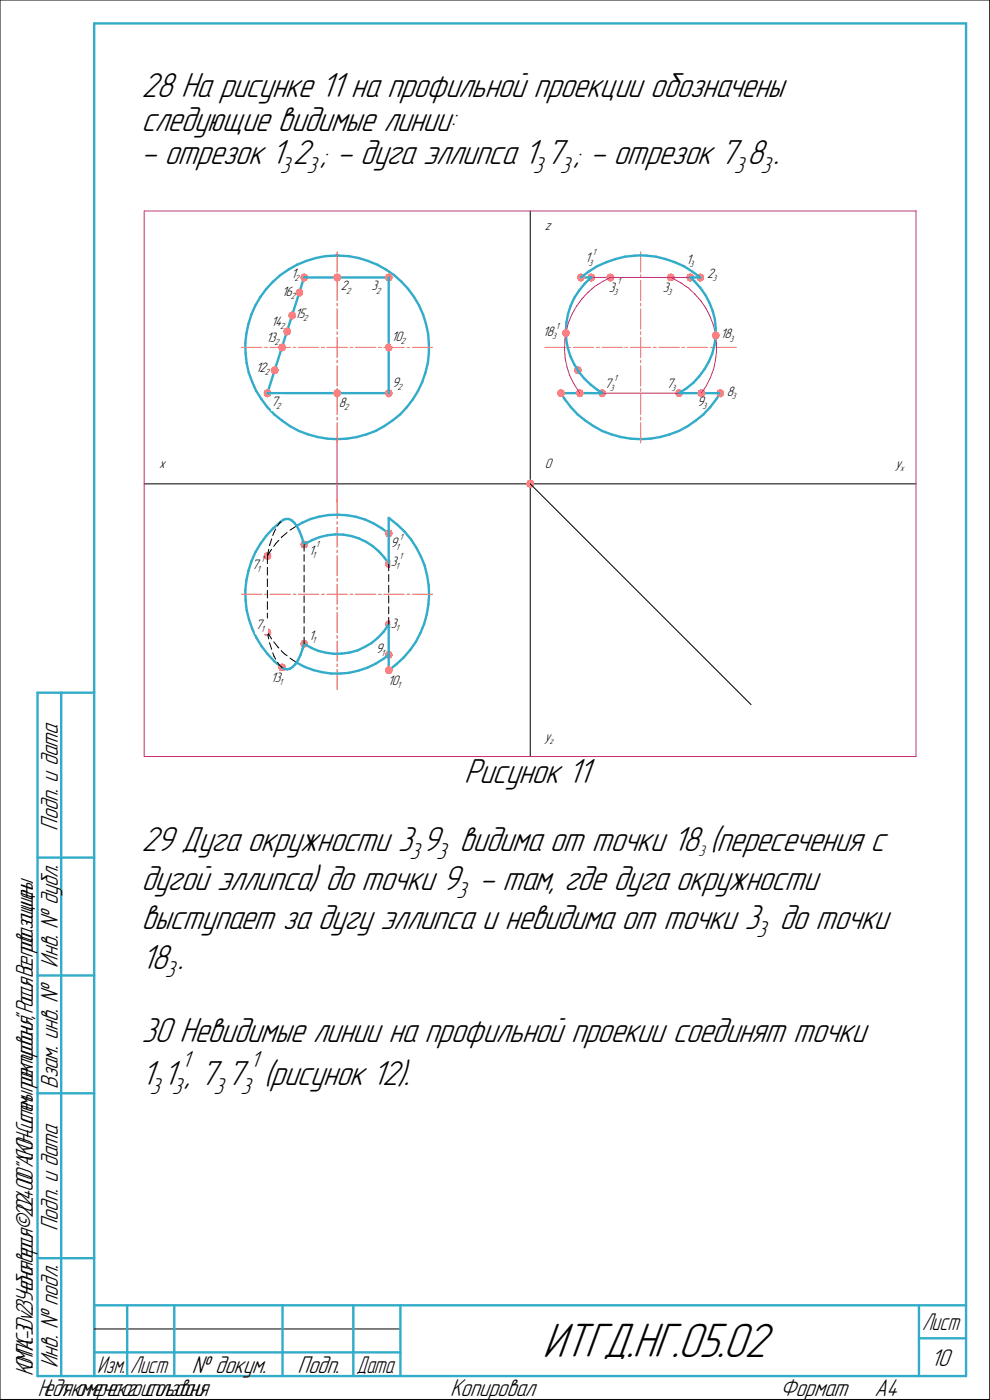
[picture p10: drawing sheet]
<svg xmlns="http://www.w3.org/2000/svg" width="210mm" height="297mm" viewBox="0 0 210 297" stroke-linecap="round" stroke-linejoin="round" font-family="sans-serif">
<defs><g id="words">
<text font-size="10.9" x="115.1" y="288">ИТГД.НГ.05.02</text>
<g font-size="7.8">
<text x="30" y="20.6">28 На рисунке 11 на профильной проекции обозначены</text>
<text x="30" y="27.7">следующие видимые линии:</text>
<text x="30" y="34.9">- отрезок 1</text>
<text x="62.2" y="34.9">2 ; - дуга эллипса 1</text>
<text x="115.9" y="34.9">7 ; - отрезок 7</text>
<text x="158.5" y="34.9">8 .</text>
<text x="98.5" y="166.2">Рисунок 11</text>
<text x="30" y="180.5">29 Дуга окружности 3</text>
<text x="89.7" y="180.5">9 видима от точки 18 (пересечения с</text>
<text x="30" y="188.8">дугой эллипса) до точки 9 - там, где дуга окружности</text>
<text x="30" y="197.2">выступает за дугу эллипса и невидима от точки 3 до точки</text>
<text x="30" y="205.5">18 .</text>
<text x="30" y="221">30 Невидимые линии на профильной проекии соединят точки</text>
<text x="30" y="230.3">1</text>
<text x="34.6" y="230.3">1 , 7</text>
<text x="48.1" y="230.3">7 (рисунок 12).</text>
</g>
<g font-size="5.5">
<text x="12.3" y="176.2" transform="rotate(-90 12.3 176.2)">Подп. и дата</text>
<text x="12.3" y="205.3" transform="rotate(-90 12.3 205.3)">Инв. № дубл.</text>
<text x="12.3" y="231.1" transform="rotate(-90 12.3 231.1)">Взам. инв. №</text>
<text x="12.3" y="261.2" transform="rotate(-90 12.3 261.2)">Подп. и дата</text>
<text x="12.3" y="290.3" transform="rotate(-90 12.3 290.3)">Инв. № подл.</text>
<text x="40.7" y="291.3">№ докум.</text>
<text x="63.1" y="291.3">Подп.</text>
<text x="197.5" y="289.8">10</text>
<text x="95.5" y="296.3">Копировал</text>
<text x="165.5" y="296.3">Формат</text>
<text x="185.5" y="296.3">A4</text>
</g>
<g font-size="5.4">
<text x="195.6" y="282.3">Лист</text>
<text x="7" y="292" transform="rotate(-90 7 292)">КОМПАС-3Dv23Учебнаяверсия©2024ООО&quot;АСКОН-Системыпроектирования&quot;,Россия.Всеправазащищены.</text>
<text x="20.6" y="291.3">Изм.</text>
<text x="27.6" y="291.3">Лист</text>
<text x="75.6" y="291.3">Дата</text>
<text x="8" y="296.2">Недлякоммерческогоиспользования</text>
</g>
<g font-size="5.2">
<text x="59.3" y="36.6">3</text>
<text x="65" y="36.6">3</text>
<text x="113.1" y="36.6">3</text>
<text x="118.8" y="36.6">3</text>
<text x="155.7" y="36.6">3</text>
<text x="161.4" y="36.6">3</text>
<text x="86.9" y="182.2">3</text>
<text x="92.5" y="182.2">3</text>
<text x="96.8" y="190.6">3</text>
<text x="160.4" y="198.9">3</text>
<text x="35" y="207.3">3</text>
<text x="38.5" y="226.3">1</text>
<text x="53.1" y="226.3">1</text>
<text x="31.8" y="232.1">3</text>
<text x="36.5" y="232.1">3</text>
<text x="45.3" y="232.1">3</text>
<text x="51" y="232.1">3</text>
</g>
<text font-size="3.4" x="148.1" y="181.6">3</text>
<g font-size="3.1">
<text x="115.6" y="48.8">z</text>
<text x="61.8" y="58.9">1</text>
<text x="124.1" y="55.7">1</text>
<text x="145.5" y="56.1">1</text>
<text x="150" y="58.9">2</text>
<text x="59.8" y="62.8">16</text>
<text x="72.3" y="61.6">2</text>
<text x="78.8" y="61.6">3</text>
<text x="129.2" y="61.9">3</text>
<text x="140.6" y="61.9">3</text>
<text x="57.5" y="69.2">14</text>
<text x="62.5" y="67.5">15</text>
<text x="115.2" y="71.3">18</text>
<text x="152.9" y="71.8">18</text>
<text x="56.4" y="72.6">13</text>
<text x="83.1" y="72.3">10</text>
<text x="54.2" y="79">12</text>
<text x="83.2" y="82.1">9</text>
<text x="128.3" y="82.4">7</text>
<text x="141.4" y="82.4">7</text>
<text x="57.5" y="86.1">7</text>
<text x="71.9" y="86.4">8</text>
<text x="147.9" y="86.1">9</text>
<text x="154.2" y="84.1">8</text>
<text x="33.7" y="99.3">x</text>
<text x="115.6" y="99.3">О</text>
<text x="190" y="99.3">y</text>
<text x="65.5" y="117.7">1</text>
<text x="82.8" y="116.1">9</text>
<text x="53.4" y="120.8">7</text>
<text x="82.9" y="120.1">3</text>
<text x="54.2" y="133.5">7</text>
<text x="65.5" y="135.7">1</text>
<text x="82.9" y="133.3">3</text>
<text x="79.7" y="138.5">9</text>
<text x="57.5" y="144.8">13</text>
<text x="82.3" y="145.3">10</text>
<text x="115.6" y="157.2">y</text>
</g>
<g font-size="2">
<text x="62.5" y="59.6">2</text>
<text x="124.8" y="56.4">3</text>
<text x="125.7" y="54.1">1</text>
<text x="146.2" y="56.7">3</text>
<text x="151.2" y="59.6">3</text>
<text x="61.7" y="63.5">2</text>
<text x="73.4" y="62.3">2</text>
<text x="79.8" y="62.3">2</text>
<text x="130.1" y="62.6">3</text>
<text x="130.9" y="60.4">1</text>
<text x="141.6" y="62.6">3</text>
<text x="59.5" y="69.9">2</text>
<text x="64.3" y="68.2">2</text>
<text x="117.1" y="72">3</text>
<text x="117.9" y="69.7">1</text>
<text x="58.2" y="73.2">2</text>
<text x="85" y="73">2</text>
<text x="154.8" y="72.5">3</text>
<text x="56.2" y="79.6">2</text>
<text x="84.3" y="82.8">2</text>
<text x="129.4" y="83">3</text>
<text x="130.2" y="80.8">1</text>
<text x="142.5" y="83">3</text>
<text x="58.6" y="86.7">2</text>
<text x="73" y="87.1">2</text>
<text x="149" y="86.8">3</text>
<text x="155.3" y="84.8">3</text>
<text x="191" y="100">x</text>
<text x="55.3" y="119.2">1</text>
<text x="66.2" y="118.4">1</text>
<text x="67" y="116.2">1</text>
<text x="84" y="116.7">1</text>
<text x="84.7" y="118.6">1</text>
<text x="84.8" y="114.5">1</text>
<text x="54.5" y="121.5">1</text>
<text x="83.9" y="120.8">1</text>
<text x="55.3" y="134.1">1</text>
<text x="66.2" y="136.4">1</text>
<text x="83.9" y="133.9">1</text>
<text x="80.8" y="139.2">1</text>
<text x="59.3" y="145.4">1</text>
<text x="84.2" y="146">1</text>
<text x="116.6" y="157.8">z</text>
</g>
</g></defs>
<g fill="none" stroke="#000" stroke-width=".21">
<path d="M0 0h210zM0 0v297zM210 0v297zM112.5 44.8v57.9zM30.6 102.7h81.9zM56.7 118v1.6zM56.8 117.4l-.1 .6zM57 116.6l-.2 .8zM57.2 115.6v.2zM57.3 117l-.6 1zM57.6 116.6l-.3 .4zM57.6 114.4l-.4 1.2z"/>
<path d="M58.2 112.8l-.3 .8zM58.5 115.4l-.4 .5zM58.5 112.3l-.3 .5zM59.2 114.6l-.7 .8zM59.3 111l.5-.5zM59.3 111l-.4 .6zM59.8 113.9l1.1-.9zM59.8 113.9l-.1 .2zM61.5 112.5l1.4-.9zM64.5 115.5v1.5zM64.5 117.7v1.4zM64.5 119.9v1.4z"/>
<path d="M82.5 119.7v1.4zM112.5 102.7h81.8zM112.5 102.7v57.8zM112.5 102.7l46.8 46.8zM56.7 134.2l.9 1.4zM56.7 134.2l.3 1.4zM56.7 120.4v1.6zM56.7 122.8v1.7zM56.7 125.3v1.6zM56.7 127.7v1.6zM56.7 130.1v1.6zM56.7 132.5v1.7z"/>
<path d="M57.2 136.4l.4 1.4zM57.9 138.5l.2 .7zM58.1 136.2l.9 1.1zM58.1 139.2l.4 .7zM59 137.3l.2 .2zM59.7 138.1l.6 .6zM60.3 138.7l.6 .4zM61.5 139.6l.4 .3zM61.9 139.9l1 .7zM64.5 122.1v1.4zM64.5 124.2v1.4zM64.5 126.4v1.4z"/>
<path d="M64.5 128.6v1.4zM64.5 130.8v1.4zM64.5 133v1.4zM64.5 135.2v1.4zM82.5 121.9v1.5zM82.5 124.2v1.5zM82.5 126.4v1.6zM82.5 128.7v1.5zM82.5 131v1.5zM58.9 140.5l.4 .6zM59.3 141.1l.5 .5zM59.8 141.6h.1"/>
<path d="M0 297h210zM20 282h64.9z"/>
</g>
<g fill="none" stroke="#33acca" stroke-width=".51">
<path d="M20 5h184.9zM20 5v287zM204.9 5v287zM57.9 59.8l-1.4 1.5zM57.9 59.8l1.6-1.4zM59.5 58.4l1.7-1.2zM61.2 57.2l1.8-1zM63 56.2l2-.8zM64.5 58.9l-7.8 24.5zM64.5 58.9h18zM65 55.4l2-.6zM67 54.8l2-.4z"/>
<path d="M69 54.4l2.2-.2zM71.2 54.2h.3zM71.5 54.2h.4zM71.9 54.2l2.1 .2zM74 54.4l2.1 .4zM76.1 54.8l2 .6zM78.1 55.4l1.9 .8zM80 56.2l1.8 1zM81.8 57.2l1.8 1.2zM82.5 58.9v24.5zM83.6 58.4l1.6 1.4zM85.2 59.8l1.4 1.5z"/>
<path d="M123.2 58.9h2.2zM123.2 58.9l1.7-1.3zM124.9 57.6l1.8-1.1zM126.7 56.5l1.9-.8zM128.6 55.7l2-.7zM130.6 55l2-.5zM132.6 54.5l2.1-.3zM134.7 54.2h1.2zM135.9 54.2h1.2zM137.1 54.2l2.1 .3zM139.2 54.5l2 .5zM141.2 55l2 .7z"/>
<path d="M143.2 55.7l1.9 .8zM145.1 56.5l1.8 1.1zM146.4 58.9h2.2zM146.5 58.9l.9 .8zM146.9 57.6l1.7 1.3zM147.4 59.7l1.2 1.4zM52 72.9l.1 2.1zM52.1 75l.2 2zM52.3 70.8l-.3 2.1zM52.3 77l.5 2.1zM52.7 68.7l-.4 2.1zM52.8 79.1l.7 2z"/>
<path d="M53.3 66.7l-.6 2zM54.2 64.8l-.9 1.9zM55.3 63l-1.1 1.8zM56.5 61.3l-1.2 1.7zM86.6 61.3l1.2 1.7zM87.8 63l1.1 1.8zM88.9 64.8l.8 1.9zM89.7 66.7l.7 2zM90.3 79.1l-.7 2zM90.4 68.7l.4 2.1zM90.8 77l-.5 2.1zM90.8 70.8l.2 2.1z"/>
<path d="M91 75l-.2 2zM91 72.9v2.1zM120.1 70.2v1.8zM120.1 72l.4 1.8zM120.2 68.4l-.1 1.8zM120.5 73.8l.5 1.8zM120.5 66.6l-.3 1.8zM121 75.6l.8 1.7zM121.1 64.9l-.6 1.7zM121.8 77.3l1 1.6zM121.9 63.2l-.8 1.7zM122.8 78.9l1.2 1.4z"/>
<path d="M122.9 61.6l-1 1.6zM124.1 60.2l1.3-1.3zM124.1 60.2l-1.2 1.4zM148.3 79.9l-1.2 1.3zM148.6 61.1l1.1 1.6zM149.5 78.3l-1.2 1.6zM149.7 62.7l.8 1.6zM150.4 76.8l-.9 1.5zM150.5 64.3l.7 1.7zM151.1 75.1l-.7 1.7zM151.2 66l.5 1.8zM151.6 73.3l-.5 1.8z"/>
<path d="M151.7 67.8l.1 1.9zM151.8 71.5l-.2 1.8zM151.8 69.7v1.8zM53.5 81.1l.9 1.9zM54.4 83l1.1 1.7zM55.5 84.7l1.2 1.7zM56.7 86.4l1.5 1.5zM56.7 83.4h25.8zM58.2 87.9l1.6 1.3zM59.8 89.2l1.7 1.2zM61.5 90.4l1.9 1zM63.4 91.4l2 .8z"/>
<path d="M65.4 92.2l2 .5zM67.4 92.7l2 .4zM69.4 93.1l2.1 .1zM71.5 93.2l2.1-.1zM73.6 93.1l2.1-.4zM75.7 92.7l2-.5zM77.7 92.2l2-.8zM79.7 91.4l1.8-1zM81.5 90.4l1.8-1.2zM83.3 89.2l1.6-1.3zM86.3 86.4l-1.4 1.5zM87.6 84.7l-1.3 1.7z"/>
<path d="M88.7 83l-1.1 1.7zM89.6 81.1l-.9 1.9zM119 83.4l.8 1.3zM119 83.4h8.8zM119.8 84.7l1.3 1.7zM121.1 86.4l1.4 1.5zM122.5 87.9l1.7 1.3zM124 80.3l1.3 1.3zM124.2 89.2l1.7 1.2zM125.3 81.6l1.5 1.1zM125.9 90.4l1.8 1zM126.8 82.7l1 .7z"/>
<path d="M127.7 91.4l2 .8zM129.7 92.2l2 .5zM131.7 92.7l2.1 .4zM133.8 93.1l2.1 .1zM135.9 93.2l2.1-.1zM138 93.1l2-.4zM140 92.7l2.1-.5zM142.1 92.2l1.9-.8zM144 91.4l1.9-1zM144 83.4h8.6zM144 83.4l1.6-1zM145.6 82.4l1.5-1.2z"/>
<path d="M145.9 90.4l1.7-1.2zM147.6 89.2l1.6-1.3zM150.7 86.4l-1.5 1.5zM151.9 84.7l-1.2 1.7zM152.8 83.4l-.9 1.3zM53.3 119.1l-.6 2zM54.2 117.2l-.9 1.9zM55.3 115.4l-1.1 1.8zM56.5 113.7l-1.2 1.7zM57.9 112.2l-1.4 1.5zM57.9 112.2l1.6-1.5zM59.5 110.7l.3-.2z"/>
<path d="M59.8 110.5l.3-.2zM60.1 110.3l.6-.2zM60.7 110.1h.6zM61.3 110.1l.6 .3zM61.9 110.4l.5 .5zM62.4 110.9l.6 .7zM62.9 111.6l1.2-.7zM63 111.6l.5 1.1zM63.5 112.7l.5 1.2zM64 113.9l.5 1.6zM64.1 110.9l1.8-.8zM64.5 115.5l.2-.1z"/>
<path d="M64.7 115.4l1.6-.8zM65.9 110.1l1.9-.5zM66.3 114.6l1.5-.6zM67.8 109.6l2-.3zM67.8 114l1.7-.4zM69.5 113.6l1.7-.2zM69.8 109.3l1.9-.1zM71.2 113.4l1.7 .1zM71.7 109.2l2 .1zM72.9 113.5l1.6 .2zM73.7 109.3l1.9 .4zM74.5 113.7l1.6 .5z"/>
<path d="M75.6 109.7l1.8 .5zM76.1 114.2l1.6 .8zM77.4 110.2l1.8 .8zM77.7 115l1.4 .9zM79.1 115.9l1.3 1.1zM79.2 111l1.7 1zM80.4 117l1.1 1.3zM80.9 112l1.6 1.2zM81.5 118.3l1 1.4zM82.5 109.9l.2 .2zM82.5 109.9v9.8zM82.7 110.1l1.6 1.3z"/>
<path d="M84.3 111.4l1.6 1.4zM85.9 112.8l1.3 1.7zM87.2 114.5l1.1 1.7zM88.3 116.2l1 1.9zM89.3 118.1l.8 1.9zM52 125.3l.1 2zM52.1 127.3l.2 2.1zM52.3 123.2l-.3 2.1zM52.3 129.4l.5 2.1zM52.7 121.1l-.4 2.1zM52.8 131.5l.7 1.9zM53.5 133.4l.9 2z"/>
<path d="M54.4 135.4l1.1 1.7zM55.5 137.1l1.3 1.7zM56.8 138.8l1.4 1.5zM63.7 139l-.5 1.1zM64.2 137.7l-.5 1.3zM64.5 136.6l1.5 .8zM64.5 136.6l-.3 1.1zM66 137.4l1.6 .7zM67.6 138.1l1.6 .4zM69.2 138.5l1.7 .2zM70.9 138.7h1.6zM72.5 138.7l1.7-.2z"/>
<path d="M74.2 138.5l1.7-.5zM75.9 138l1.5-.7zM77.4 137.3l1.5-.9zM78.9 136.4l1.3-1zM81.3 134.1l-1.1 1.3zM81.3 139.8l1.2-.8zM82.3 132.8l-1 1.3zM82.5 132.5v9.7zM82.5 132.5l-.2 .3zM87 137.9l-1.4 1.6zM88.2 136.2l-1.2 1.7zM89.2 134.3l-1 1.9z"/>
<path d="M90 132.4l-.8 1.9zM90.1 120l.5 2zM90.5 130.4l-.5 2zM90.6 122l.3 2.1zM90.9 128.3l-.4 2.1zM90.9 124.1l.1 2.1zM91 126.2l-.1 2.1zM8 147v145zM8 147h12zM13 147v145zM58.2 140.3l1.6 1.4zM59.8 141.7l.6 .3z"/>
<path d="M60.4 142h.6zM61 142l.5-.1zM61.5 141.9l.6-.4zM62.1 141.5l.6-.6zM62.9 140.6l1.7 .9zM63.2 140.1l-.5 .8zM64.6 141.5l1.9 .7zM66.5 142.2l1.9 .4zM68.4 142.6l1.9 .3zM70.3 142.9h1.9zM72.2 142.9l2-.2zM74.2 142.7l1.9-.4z"/>
<path d="M76.1 142.3l1.8-.6zM77.9 141.7l1.8-.9zM79.7 140.8l1.6-1zM82.5 142.2l1.6-1.3zM84.1 140.9l1.5-1.4zM8 182h12zM8 207h12zM8 232h12zM8 267h12zM20 277h184.9zM20 277v15zM27 277v15z"/>
<path d="M37 277v15zM59.9 277v15zM75 277v15zM84.9 277v15zM195 277v15zM8 292h12zM20 292h184.9zM20 287h7zM27 287h10zM37 287h22.9zM59.9 287h15.1zM75 287h9.9z"/>
<path d="M195 284h9.9z"/>
</g>
<g fill="none" stroke="#c52b79" stroke-width=".21">
<path d="M30.6 44.8h163.7zM30.6 44.8v115.7zM125.4 58.9h4.1zM127.8 59.8l1.7-.9zM129.5 58.9h12.8zM142.3 58.9h4.1zM142.3 58.9l.5 .2zM142.8 59.1l1.7 1zM146.4 58.9l1 .8zM147.4 59.7l1.2 1.4zM194.3 44.8v115.7zM119.8 74.1l.1 1.9z"/>
<path d="M119.8 72.1v2zM119.9 76l.4 1.8zM120.1 70.3l-.3 1.8zM120.3 77.8l.5 1.8zM120.6 68.4l-.5 1.9zM120.8 79.6l.9 1.7zM121.4 66.7l-.8 1.7zM122.3 65l-.9 1.7zM123.4 63.4l-1.1 1.6zM124.7 62l1.5-1.2zM124.7 62l-1.3 1.4zM126.2 60.8l1.6-1z"/>
<path d="M144.5 60.1l1.6 1zM146.1 61.1l1.3 1.3zM147.4 62.4l1.3 1.5zM148.3 79.9l-1.2 1.3zM148.6 61.1l1.1 1.6zM148.7 63.9l1.1 1.6zM149.5 78.3l-1.2 1.6zM149.7 62.7l.8 1.6zM149.8 65.5l.9 1.7zM150.4 76.8l-.9 1.5zM150.5 64.3l.7 1.7zM150.7 67.2l.6 1.7z"/>
<path d="M151.1 75.1l-.7 1.7zM151.2 66l.5 1.8zM151.3 68.9l.5 1.9zM151.4 78.3l-.7 1.9zM151.6 73.3l-.5 1.8zM151.7 67.8l.1 1.9zM151.8 76.5l-.4 1.8zM151.8 70.8l.2 1.9zM151.8 71.5l-.2 1.8zM151.8 69.7v1.8zM152 74.6l-.2 1.9zM152 72.7v1.9z"/>
<path d="M71.5 93.2v13.4zM121.7 81.3l1 1.7zM122.7 83l.3 .4zM127.8 83.4h16.2zM144 83.4l1.6-1zM145.6 82.4l1.5-1.2zM149.9 81.8l-1.1 1.6zM150.7 80.2l-.8 1.6zM30.6 160.5h163.7z"/>
</g>
<g fill="#ff8080" stroke="#ff8080" stroke-width=".21">
<path d="M112.4 101.9h.3zM112.2 101.9h.6zM112 102h.9zM111.9 102.1h1.2zM111.9 102.1h1.2zM111.9 102.2h1.2zM111.8 102.2h1.4zM111.8 102.3h1.4zM111.8 102.3h1.4zM111.8 102.4h1.4zM111.8 102.4h1.4zM111.8 102.5h1.4zM111.7 102.6h1.6zM111.7 102.6h1.6zM111.6 102.7h1.7zM111.7 102.7h1.6zM111.7 102.8h1.6zM111.8 102.8h1.4zM111.8 102.9h1.4zM111.8 103h1.4zM111.8 103h1.4zM111.8 103.1h1.4zM111.9 103.1h1.2zM111.9 103.2h1.2zM111.9 103.2h1.2zM112 103.3h.9zM112.2 103.3h.6zM112.4 103.4h.3z"/>
<path d="M64.4 58.1h.3zM64.2 58.2h.6zM64.1 58.3h.9zM64 58.3h1.1zM64 58.4h1.1zM64 58.4h1.1zM63.9 58.5h1.3zM63.9 58.5h1.3zM63.8 58.6h1.4zM63.8 58.6h1.4zM63.8 58.7h1.4zM63.8 58.8h1.5zM63.8 58.8h1.5zM63.7 58.9h1.6zM63.8 58.9h1.5zM63.8 59h1.5zM63.8 59h1.4zM63.8 59.1h1.4zM63.8 59.2h1.4zM63.9 59.2h1.3zM63.9 59.3h1.3zM64 59.3h1.1zM64 59.4h1.1zM64 59.4h1.1zM64.1 59.5h.9zM64.2 59.5h.7zM64.3 59.6h.4zM64.4 59.7h.2z"/>
<path d="M56.6 82.7h.3zM56.4 82.7h.6zM56.3 82.8h.9zM56.2 82.9h1.1zM56.2 82.9h1.1zM56.2 83h1.1zM56.1 83h1.3zM56.1 83.1h1.3zM56 83.1h1.4zM56 83.2h1.5zM56 83.3h1.5zM56 83.3h1.5zM56 83.4h1.5zM55.9 83.4h1.6zM56 83.5h1.5zM56 83.5h1.5zM56 83.6h1.5zM56 83.7h1.5zM56 83.7h1.4zM56.1 83.8h1.3zM56.1 83.8h1.3zM56.2 83.9h1.1zM56.2 83.9h1.1zM56.2 84h1.1zM56.3 84h.9zM56.4 84.1h.7zM56.5 84.2h.5zM56.6 84.2h.2z"/>
<path d="M61.8 66.2h.3zM61.6 66.3h.8zM61.6 66.3h.9zM61.5 66.4h1zM61.4 66.4h1.1zM61.3 66.5h1.3zM61.3 66.5h1.3zM61.3 66.6h1.4zM61.3 66.7h1.4zM61.3 66.7h1.4zM61.2 66.8h1.6zM61.2 66.8h1.6zM61.2 66.9h1.6zM61.2 66.9h1.6zM61.2 67h1.6zM61.2 67.1h1.5zM61.2 67.1h1.5zM61.3 67.2h1.4zM61.3 67.2h1.4zM61.4 67.3h1.3zM61.4 67.3h1.3zM61.4 67.4h1.2zM61.5 67.5h1zM61.5 67.5h.9zM61.5 67.6h.9zM61.5 67.6h.8zM61.8 67.7h.4z"/>
<path d="M58.1 77.8h.3zM58 77.9h.5zM57.9 77.9h.8zM57.7 78h1.1zM57.7 78.1h1.2zM57.7 78.1h1.2zM57.6 78.2h1.3zM57.6 78.2h1.3zM57.6 78.3h1.4zM57.6 78.3h1.4zM57.6 78.4h1.4zM57.5 78.5h1.5zM57.5 78.5h1.6zM57.5 78.6h1.6zM57.5 78.6h1.6zM57.5 78.7h1.5zM57.6 78.7h1.4zM57.6 78.8h1.4zM57.6 78.9h1.4zM57.6 78.9h1.3zM57.6 79h1.3zM57.7 79h1.2zM57.7 79.1h1.2zM57.7 79.1h1.1zM57.9 79.2h.8zM58 79.2h.5zM58.1 79.3h.3z"/>
<path d="M63.3 61.4h.4zM63.2 61.4h.8zM63.2 61.5h.8zM63 61.5h1.1zM63 61.6h1.1zM62.9 61.6h1.2zM62.9 61.7h1.3zM62.9 61.8h1.3zM62.9 61.8h1.3zM62.8 61.9h1.5zM62.8 61.9h1.5zM62.8 62h1.5zM62.8 62h1.5zM62.8 62.1h1.5zM62.8 62.1h1.5zM62.7 62.2h1.6zM62.8 62.3h1.4zM62.8 62.3h1.4zM62.8 62.4h1.4zM62.9 62.4h1.3zM62.9 62.5h1.3zM62.9 62.5h1.3zM63 62.6h1.1zM63 62.7h1zM63 62.7h1zM63.3 62.8h.5zM63.5 62.8h.3z"/>
<path d="M56.6 133.4h.3zM56.4 133.5h.6zM56.3 133.5h.9zM56.2 133.6h1.1zM56.2 133.7h1.1zM56.2 133.7h1.1zM56.1 133.8h1.3zM56.1 133.8h1.3zM56 133.9h1.4zM56 133.9h1.5zM56 134h1.5zM56 134.1h1.5zM56 134.1h1.5zM55.9 134.2h1.6zM56 134.2h1.5zM56 134.3h1.5zM56 134.3h1.5zM56 134.4h1.5zM56 134.5h1.4zM56.1 134.5h1.3zM56.1 134.6h1.3zM56.2 134.6h1.1zM56.2 134.7h1.1zM56.2 134.7h1.1zM56.3 134.8h.9zM56.4 134.8h.6zM56.6 134.9h.3z"/>
<path d="M59.7 140.9h.3zM59.5 140.9h.6zM59.4 141h.9zM59.3 141.1h1.1zM59.3 141.1h1.2zM59.3 141.2h1.2zM59.2 141.2h1.3zM59.2 141.3h1.3zM59.2 141.3h1.3zM59.2 141.4h1.4zM59.2 141.4h1.4zM59.1 141.5h1.5zM59.1 141.6h1.5zM59 141.6h1.6zM59.1 141.7h1.5zM59.1 141.7h1.5zM59.2 141.8h1.4zM59.2 141.8h1.4zM59.2 141.9h1.3zM59.2 142h1.3zM59.2 142h1.3zM59.3 142.1h1.2zM59.3 142.1h1.2zM59.3 142.2h1.1zM59.4 142.2h.9zM59.5 142.3h.7zM59.6 142.4h.5zM59.7 142.4h.2z"/>
<path d="M56.6 117.2h.3zM56.4 117.3h.6zM56.3 117.3h.9zM56.2 117.4h1.1zM56.2 117.5h1.1zM56.2 117.5h1.1zM56.1 117.6h1.3zM56.1 117.6h1.3zM56 117.7h1.4zM56 117.7h1.5zM56 117.8h1.5zM56 117.9h1.5zM56 117.9h1.5zM55.9 118h1.6zM56 118h1.5zM56 118.1h1.5zM56 118.1h1.5zM56 118.2h1.5zM56 118.3h1.4zM56.1 118.3h1.3zM56.1 118.4h1.3zM56.2 118.4h1.1zM56.2 118.5h1.1zM56.2 118.5h1.1zM56.3 118.6h.9zM56.4 118.6h.6zM56.6 118.7h.3z"/>
<path d="M64.4 114.8h.3zM64.2 114.9h.6zM64.1 114.9h.9zM64 115h1.1zM64 115h1.1zM64 115.1h1.1zM63.9 115.1h1.3zM63.9 115.2h1.3zM63.8 115.3h1.4zM63.8 115.3h1.4zM63.8 115.4h1.4zM63.8 115.4h1.5zM63.8 115.5h1.5zM63.7 115.5h1.6zM63.8 115.6h1.5zM63.8 115.7h1.5zM63.8 115.7h1.4zM63.8 115.8h1.4zM63.8 115.8h1.4zM63.9 115.9h1.3zM63.9 115.9h1.3zM64 116h1.1zM64 116h1.1zM64 116.1h1.1zM64.1 116.2h.9zM64.2 116.2h.6zM64.4 116.3h.3z"/>
<path d="M64.4 135.9h.3zM64.2 135.9h.6zM64.1 136h.9zM64 136h1.1zM64 136.1h1.1zM64 136.1h1.1zM63.9 136.2h1.3zM63.9 136.3h1.3zM63.8 136.3h1.4zM63.8 136.4h1.4zM63.8 136.4h1.4zM63.8 136.5h1.5zM63.8 136.5h1.5zM63.7 136.6h1.6zM63.8 136.7h1.5zM63.8 136.7h1.5zM63.8 136.8h1.4zM63.8 136.8h1.4zM63.8 136.9h1.4zM63.9 136.9h1.3zM63.9 137h1.3zM64 137h1.1zM64 137.1h1.1zM64 137.2h1.1zM64.1 137.2h.9zM64.2 137.3h.7zM64.3 137.3h.4zM64.4 137.4h.2z"/>
<path d="M122.5 77.8h.3zM122.3 77.9h.6zM122.2 77.9h.8zM122 78h1.2zM122 78.1h1.2zM122 78.1h1.2zM122 78.2h1.3zM121.9 78.2h1.4zM121.9 78.3h1.4zM121.9 78.3h1.4zM121.9 78.4h1.4zM121.8 78.5h1.6zM121.8 78.5h1.6zM121.8 78.6h1.6zM121.8 78.6h1.6zM121.8 78.7h1.6zM121.9 78.7h1.4zM121.9 78.8h1.4zM121.9 78.9h1.4zM121.9 78.9h1.4zM122 79h1.3zM122 79h1.2zM122 79.1h1.2zM122 79.1h1.2zM122.2 79.2h.8zM122.3 79.2h.6zM122.5 79.3h.3z"/>
<path d="M143.9 82.7h.3zM143.8 82.7h.5zM143.7 82.8h.8zM143.5 82.9h1.1zM143.5 82.9h1.2zM143.5 83h1.2zM143.4 83h1.3zM143.4 83.1h1.3zM143.4 83.1h1.3zM143.4 83.2h1.4zM143.4 83.3h1.4zM143.3 83.3h1.5zM143.3 83.4h1.5zM143.3 83.4h1.5zM143.3 83.5h1.5zM143.3 83.5h1.5zM143.4 83.6h1.4zM143.4 83.7h1.4zM143.4 83.7h1.3zM143.4 83.8h1.3zM143.4 83.8h1.3zM143.5 83.9h1.2zM143.5 83.9h1.2zM143.5 84h1.1zM143.7 84h.8zM143.8 84.1h.5zM143.9 84.2h.3z"/>
<path d="M146.3 58.1h.3zM146.1 58.2h.6zM146 58.3h.9zM145.9 58.3h1.1zM145.9 58.4h1.1zM145.9 58.4h1.1zM145.8 58.5h1.3zM145.8 58.5h1.3zM145.7 58.6h1.5zM145.7 58.6h1.5zM145.7 58.7h1.5zM145.7 58.8h1.5zM145.7 58.8h1.6zM145.6 58.9h1.7zM145.7 58.9h1.6zM145.7 59h1.5zM145.7 59h1.5zM145.7 59.1h1.5zM145.7 59.2h1.5zM145.8 59.2h1.3zM145.8 59.3h1.3zM145.9 59.3h1.1zM145.9 59.4h1.1zM145.9 59.4h1.1zM146 59.5h.9zM146.1 59.5h.6zM146.3 59.6h.3z"/>
<path d="M127.6 82.7h.3zM127.5 82.7h.5zM127.3 82.8h.9zM127.2 82.9h1.1zM127.2 82.9h1.2zM127.2 83h1.2zM127.1 83h1.3zM127.1 83.1h1.3zM127.1 83.1h1.3zM127.1 83.2h1.4zM127.1 83.3h1.4zM127 83.3h1.5zM127 83.4h1.5zM126.9 83.4h1.6zM127 83.5h1.5zM127 83.5h1.5zM127.1 83.6h1.4zM127.1 83.7h1.4zM127.1 83.7h1.3zM127.1 83.8h1.3zM127.1 83.8h1.3zM127.2 83.9h1.2zM127.2 83.9h1.2zM127.2 84h1.1zM127.3 84h.9zM127.5 84.1h.5zM127.6 84.2h.3z"/>
<path d="M71.4 58.1h.3zM71.2 58.2h.6zM71.1 58.3h.9zM71 58.3h1.1zM71 58.4h1.1zM71 58.4h1.1zM70.9 58.5h1.3zM70.9 58.5h1.3zM70.8 58.6h1.4zM70.8 58.6h1.4zM70.8 58.7h1.5zM70.8 58.8h1.5zM70.8 58.8h1.6zM70.7 58.9h1.7zM70.8 58.9h1.6zM70.8 59h1.5zM70.8 59h1.5zM70.8 59.1h1.4zM70.8 59.2h1.4zM70.9 59.2h1.3zM70.9 59.3h1.3zM71 59.3h1.1zM71 59.4h1.1zM71 59.4h1.1zM71.1 59.5h.9zM71.2 59.5h.7zM71.3 59.6h.4zM71.4 59.7h.2z"/>
<path d="M82.4 58.1h.2zM82.2 58.2h.5zM82.1 58.3h.8zM81.9 58.3h1.1zM81.9 58.4h1.2zM81.9 58.4h1.2zM81.8 58.5h1.3zM81.8 58.5h1.3zM81.8 58.6h1.3zM81.8 58.6h1.4zM81.8 58.7h1.4zM81.7 58.8h1.6zM81.7 58.8h1.6zM81.7 58.9h1.6zM81.7 58.9h1.6zM81.7 59h1.6zM81.8 59h1.4zM81.8 59.1h1.4zM81.8 59.2h1.3zM81.8 59.2h1.3zM81.8 59.3h1.3zM81.9 59.3h1.2zM81.9 59.4h1.2zM81.9 59.4h1.1zM82 59.5h.9zM82.1 59.5h.7zM82.2 59.6h.5zM82.4 59.7h.2z"/>
<path d="M142.2 58.1h.3zM142 58.2h.6zM141.9 58.3h.8zM141.7 58.3h1.2zM141.7 58.4h1.2zM141.7 58.4h1.2zM141.7 58.5h1.3zM141.7 58.5h1.3zM141.6 58.6h1.4zM141.6 58.6h1.4zM141.6 58.7h1.5zM141.6 58.8h1.5zM141.6 58.8h1.5zM141.5 58.9h1.6zM141.6 58.9h1.5zM141.6 59h1.5zM141.6 59h1.5zM141.6 59.1h1.4zM141.6 59.2h1.4zM141.7 59.2h1.3zM141.7 59.3h1.3zM141.7 59.3h1.2zM141.7 59.4h1.2zM141.7 59.4h1.2zM141.8 59.5h.9zM142 59.5h.6zM142.1 59.6h.4zM142.2 59.7h.2z"/>
<path d="M146.3 58.1h.3zM146.1 58.2h.6zM146 58.3h.9zM145.9 58.3h1.1zM145.9 58.4h1.1zM145.9 58.4h1.1zM145.8 58.5h1.3zM145.8 58.5h1.3zM145.7 58.6h1.5zM145.7 58.6h1.5zM145.7 58.7h1.5zM145.7 58.8h1.5zM145.7 58.8h1.6zM145.6 58.9h1.7zM145.7 58.9h1.6zM145.7 59h1.5zM145.7 59h1.5zM145.7 59.1h1.5zM145.7 59.2h1.5zM145.8 59.2h1.3zM145.8 59.3h1.3zM145.9 59.3h1.1zM145.9 59.4h1.1zM145.9 59.4h1.1zM146 59.5h.9zM146.1 59.5h.7zM146.2 59.6h.4zM146.3 59.7h.2z"/>
<path d="M148.4 58.1h.3zM148.3 58.2h.5zM148.2 58.3h.8zM148 58.3h1.1zM148 58.4h1.2zM148 58.4h1.2zM147.9 58.5h1.3zM147.9 58.5h1.3zM147.9 58.6h1.3zM147.9 58.6h1.4zM147.9 58.7h1.4zM147.8 58.8h1.6zM147.8 58.8h1.6zM147.8 58.9h1.6zM147.8 58.9h1.6zM147.8 59h1.6zM147.9 59h1.4zM147.9 59.1h1.4zM147.9 59.2h1.3zM147.9 59.2h1.3zM147.9 59.3h1.3zM148 59.3h1.2zM148 59.4h1.2zM148 59.4h1.1zM148.1 59.5h.9zM148.2 59.5h.7zM148.3 59.6h.5zM148.4 59.7h.3z"/>
<path d="M125.3 58.1h.3zM125.1 58.2h.6zM125 58.3h.9zM124.9 58.3h1.1zM124.9 58.4h1.1zM124.9 58.4h1.1zM124.8 58.5h1.3zM124.8 58.5h1.3zM124.7 58.6h1.4zM124.7 58.6h1.5zM124.7 58.7h1.5zM124.7 58.8h1.5zM124.7 58.8h1.5zM124.6 58.9h1.6zM124.7 58.9h1.5zM124.7 59h1.5zM124.7 59h1.5zM124.7 59.1h1.5zM124.7 59.2h1.4zM124.8 59.2h1.3zM124.8 59.3h1.3zM124.9 59.3h1.1zM124.9 59.4h1.1zM124.9 59.4h1.1zM125 59.5h.9zM125.1 59.5h.7zM125.2 59.6h.4zM125.3 59.7h.2z"/>
<path d="M123.1 58.1h.3zM122.9 58.2h.6zM122.8 58.3h.9zM122.7 58.3h1.1zM122.7 58.4h1.1zM122.7 58.4h1.1zM122.6 58.5h1.3zM122.6 58.5h1.3zM122.5 58.6h1.4zM122.5 58.6h1.5zM122.5 58.7h1.5zM122.5 58.8h1.5zM122.5 58.8h1.5zM122.4 58.9h1.6zM122.5 58.9h1.5zM122.5 59h1.5zM122.5 59h1.5zM122.5 59.1h1.5zM122.5 59.2h1.4zM122.6 59.2h1.3zM122.6 59.3h1.3zM122.7 59.3h1.1zM122.7 59.4h1.1zM122.7 59.4h1.1zM122.8 59.5h.9zM122.9 59.5h.7zM123 59.6h.4zM123.1 59.7h.2z"/>
<path d="M129.4 58.1h.3zM129.2 58.2h.6zM129.1 58.3h.8zM128.9 58.3h1.1zM128.9 58.4h1.2zM128.9 58.4h1.2zM128.9 58.5h1.3zM128.8 58.5h1.4zM128.8 58.6h1.4zM128.7 58.6h1.5zM128.7 58.7h1.5zM128.7 58.8h1.6zM128.7 58.8h1.6zM128.6 58.9h1.7zM128.7 58.9h1.6zM128.7 59h1.6zM128.7 59h1.5zM128.7 59.1h1.5zM128.8 59.2h1.4zM128.8 59.2h1.4zM128.9 59.3h1.3zM128.9 59.3h1.2zM128.9 59.4h1.2zM128.9 59.4h1.1zM129 59.5h.9zM129.1 59.5h.7zM129.3 59.6h.4zM129.4 59.7h.2z"/>
<path d="M82.4 131.7h.2zM82.2 131.8h.5zM82.1 131.9h.8zM81.9 131.9h1.1zM81.9 132h1.2zM81.9 132h1.2zM81.8 132.1h1.3zM81.8 132.1h1.3zM81.8 132.2h1.3zM81.8 132.2h1.4zM81.8 132.3h1.4zM81.7 132.4h1.6zM81.7 132.4h1.6zM81.7 132.5h1.6zM81.7 132.5h1.6zM81.7 132.6h1.6zM81.8 132.6h1.4zM81.8 132.7h1.4zM81.8 132.8h1.3zM81.8 132.8h1.3zM81.8 132.9h1.3zM81.9 132.9h1.2zM81.9 133h1.2zM81.9 133h1.1zM82 133.1h.9zM82.1 133.2h.7zM82.2 133.2h.5zM82.4 133.3h.2z"/>
<path d="M71.4 82.7h.3zM71.2 82.7h.6zM71.1 82.8h.9zM71 82.9h1.1zM71 82.9h1.1zM71 83h1.1zM70.9 83h1.3zM70.9 83.1h1.3zM70.8 83.1h1.4zM70.8 83.2h1.4zM70.8 83.3h1.5zM70.8 83.3h1.5zM70.8 83.4h1.6zM70.7 83.4h1.7zM70.8 83.5h1.6zM70.8 83.5h1.5zM70.8 83.6h1.5zM70.8 83.7h1.4zM70.8 83.7h1.4zM70.9 83.8h1.3zM70.9 83.8h1.3zM71 83.9h1.1zM71 83.9h1.1zM71 84h1.1zM71.1 84h.9zM71.2 84.1h.7zM71.3 84.2h.4zM71.4 84.2h.2z"/>
<path d="M82.4 82.7h.2zM82.2 82.7h.5zM82.1 82.8h.8zM81.9 82.9h1.1zM81.9 82.9h1.2zM81.9 83h1.2zM81.8 83h1.3zM81.8 83.1h1.3zM81.8 83.1h1.3zM81.8 83.2h1.4zM81.8 83.3h1.4zM81.7 83.3h1.6zM81.7 83.4h1.6zM81.7 83.4h1.6zM81.7 83.5h1.6zM81.7 83.5h1.6zM81.8 83.6h1.4zM81.8 83.7h1.4zM81.8 83.7h1.3zM81.8 83.8h1.3zM81.8 83.8h1.3zM81.9 83.9h1.2zM81.9 83.9h1.2zM81.9 84h1.1zM82 84h.9zM82.1 84.1h.7zM82.2 84.2h.5zM82.4 84.2h.2z"/>
<path d="M82.4 138.2h.2zM82.2 138.2h.5zM82.1 138.3h.7zM82 138.3h.9zM81.9 138.4h1.1zM81.9 138.5h1.2zM81.9 138.5h1.2zM81.8 138.6h1.3zM81.8 138.6h1.3zM81.8 138.7h1.3zM81.8 138.7h1.4zM81.8 138.8h1.4zM81.7 138.9h1.6zM81.7 138.9h1.6zM81.7 139h1.6zM81.7 139h1.6zM81.7 139.1h1.6zM81.8 139.1h1.4zM81.8 139.2h1.4zM81.8 139.2h1.3zM81.8 139.3h1.3zM81.8 139.4h1.3zM81.9 139.4h1.2zM81.9 139.5h1.2zM81.9 139.5h1.1zM82.1 139.6h.8zM82.2 139.6h.5zM82.4 139.7h.2z"/>
<path d="M152.7 82.7h.3zM152.5 82.7h.6zM152.4 82.8h.8zM152.2 82.9h1.2zM152.2 82.9h1.2zM152.2 83h1.2zM152.2 83h1.3zM152.1 83.1h1.4zM152.1 83.1h1.4zM152.1 83.2h1.4zM152.1 83.3h1.4zM152 83.3h1.6zM152 83.4h1.6zM151.9 83.4h1.7zM152 83.5h1.6zM152 83.5h1.6zM152.1 83.6h1.4zM152.1 83.7h1.4zM152.1 83.7h1.4zM152.1 83.8h1.4zM152.2 83.8h1.3zM152.2 83.9h1.2zM152.2 83.9h1.2zM152.2 84h1.2zM152.3 84h.9zM152.5 84.1h.6zM152.6 84.2h.4zM152.7 84.2h.2z"/>
<path d="M82.4 73h.2zM82.2 73h.5zM82.1 73.1h.8zM81.9 73.2h1.1zM81.9 73.2h1.2zM81.9 73.3h1.2zM81.8 73.3h1.3zM81.8 73.4h1.3zM81.8 73.4h1.3zM81.8 73.5h1.4zM81.8 73.5h1.4zM81.7 73.6h1.6zM81.7 73.7h1.6zM81.7 73.7h1.6zM81.7 73.8h1.6zM81.7 73.8h1.6zM81.8 73.9h1.4zM81.8 73.9h1.4zM81.8 74h1.3zM81.8 74.1h1.3zM81.8 74.1h1.3zM81.9 74.2h1.2zM81.9 74.2h1.2zM81.9 74.3h1.1zM82.1 74.3h.8zM82.2 74.4h.5zM82.4 74.5h.2z"/>
<path d="M82.4 141.4h.2zM82.2 141.5h.5zM82.1 141.6h.7zM82 141.6h.9zM81.9 141.7h1.1zM81.9 141.7h1.2zM81.9 141.8h1.2zM81.8 141.8h1.3zM81.8 141.9h1.3zM81.8 142h1.3zM81.8 142h1.4zM81.8 142.1h1.4zM81.7 142.1h1.6zM81.7 142.2h1.6zM81.7 142.2h1.6zM81.7 142.3h1.6zM81.7 142.4h1.6zM81.8 142.4h1.4zM81.8 142.5h1.4zM81.8 142.5h1.3zM81.8 142.6h1.3zM81.8 142.6h1.3zM81.9 142.7h1.2zM81.9 142.7h1.2zM81.9 142.8h1.1zM82.1 142.9h.8zM82.2 142.9h.5zM82.4 143h.2z"/>
<path d="M148.7 82.7h.3zM148.5 82.7h.6zM148.4 82.8h.8zM148.2 82.9h1.2zM148.2 82.9h1.2zM148.2 83h1.2zM148.2 83h1.3zM148.2 83.1h1.3zM148.1 83.1h1.4zM148.1 83.2h1.4zM148.1 83.3h1.4zM148.1 83.3h1.5zM148.1 83.4h1.5zM148 83.4h1.6zM148.1 83.5h1.5zM148.1 83.5h1.5zM148.1 83.6h1.4zM148.1 83.7h1.4zM148.1 83.7h1.4zM148.2 83.8h1.3zM148.2 83.8h1.3zM148.2 83.9h1.2zM148.2 83.9h1.2zM148.2 84h1.2zM148.4 84h.8zM148.5 84.1h.6zM148.7 84.2h.3z"/>
<path d="M122.9 82.7h.3zM122.7 82.7h.6zM122.6 82.8h.8zM122.4 82.9h1.2zM122.4 82.9h1.2zM122.4 83h1.2zM122.4 83h1.3zM122.4 83.1h1.3zM122.3 83.1h1.4zM122.3 83.2h1.4zM122.3 83.3h1.4zM122.3 83.3h1.5zM122.3 83.4h1.5zM122.2 83.4h1.6zM122.3 83.5h1.5zM122.3 83.5h1.5zM122.3 83.6h1.4zM122.3 83.7h1.4zM122.3 83.7h1.4zM122.4 83.8h1.3zM122.4 83.8h1.3zM122.4 83.9h1.2zM122.4 83.9h1.2zM122.4 84h1.2zM122.6 84h.8zM122.7 84.1h.6zM122.9 84.2h.3z"/>
<path d="M82.4 118.9h.2zM82.2 118.9h.5zM82.1 119h.7zM82 119h.9zM81.9 119.1h1.1zM81.9 119.2h1.2zM81.9 119.2h1.2zM81.8 119.3h1.3zM81.8 119.3h1.3zM81.8 119.4h1.3zM81.8 119.4h1.4zM81.8 119.5h1.4zM81.7 119.5h1.6zM81.7 119.6h1.6zM81.7 119.7h1.6zM81.7 119.7h1.6zM81.7 119.8h1.6zM81.8 119.8h1.4zM81.8 119.9h1.4zM81.8 119.9h1.3zM81.8 120h1.3zM81.8 120.1h1.3zM81.9 120.1h1.2zM81.9 120.2h1.2zM81.9 120.2h1.1zM82.1 120.3h.8zM82.2 120.3h.5zM82.4 120.4h.2z"/>
<path d="M82.4 112.4h.2zM82.2 112.5h.5zM82.1 112.6h.8zM81.9 112.6h1.1zM81.9 112.7h1.2zM81.9 112.7h1.2zM81.8 112.8h1.3zM81.8 112.8h1.3zM81.8 112.9h1.3zM81.8 112.9h1.4zM81.8 113h1.4zM81.7 113.1h1.6zM81.7 113.1h1.6zM81.7 113.2h1.6zM81.7 113.2h1.6zM81.7 113.3h1.6zM81.8 113.3h1.4zM81.8 113.4h1.4zM81.8 113.5h1.3zM81.8 113.5h1.3zM81.8 113.6h1.3zM81.9 113.6h1.2zM81.9 113.7h1.2zM81.9 113.7h1.1zM82 113.8h.9zM82.1 113.8h.7zM82.2 113.9h.5zM82.4 114h.2z"/>
<path d="M59.7 73h.3zM59.5 73h.6zM59.4 73.1h.9zM59.3 73.2h1.1zM59.3 73.2h1.2zM59.3 73.3h1.2zM59.2 73.3h1.3zM59.2 73.4h1.3zM59.2 73.4h1.3zM59.2 73.5h1.4zM59.2 73.5h1.4zM59.1 73.6h1.5zM59.1 73.7h1.5zM59 73.7h1.6zM59.1 73.8h1.5zM59.1 73.8h1.5zM59.2 73.9h1.4zM59.2 73.9h1.4zM59.2 74h1.3zM59.2 74.1h1.3zM59.2 74.1h1.3zM59.3 74.2h1.2zM59.3 74.2h1.2zM59.3 74.3h1.1zM59.4 74.3h.9zM59.5 74.4h.6zM59.7 74.5h.3z"/>
<path d="M60.8 69.6h.3zM60.6 69.7h.6zM60.5 69.7h.9zM60.3 69.8h1.2zM60.3 69.8h1.2zM60.3 69.9h1.2zM60.3 69.9h1.3zM60.3 70h1.3zM60.2 70h1.4zM60.2 70.1h1.4zM60.2 70.2h1.4zM60.2 70.2h1.5zM60.2 70.3h1.5zM60.1 70.3h1.6zM60.2 70.4h1.5zM60.2 70.4h1.5zM60.2 70.5h1.4zM60.2 70.6h1.4zM60.2 70.6h1.4zM60.3 70.7h1.3zM60.3 70.7h1.3zM60.3 70.8h1.2zM60.3 70.8h1.2zM60.3 70.9h1.2zM60.5 71h.9zM60.6 71h.6zM60.8 71.1h.3z"/>
<path d="M118.9 82.7h.3zM118.7 82.7h.6zM118.6 82.8h.8zM118.4 82.9h1.1zM118.4 82.9h1.2zM118.4 83h1.2zM118.4 83h1.3zM118.4 83.1h1.3zM118.3 83.1h1.4zM118.3 83.2h1.4zM118.3 83.3h1.5zM118.3 83.3h1.5zM118.3 83.4h1.5zM118.2 83.4h1.6zM118.3 83.5h1.5zM118.3 83.5h1.5zM118.3 83.6h1.5zM118.3 83.7h1.4zM118.3 83.7h1.4zM118.4 83.8h1.3zM118.4 83.8h1.3zM118.4 83.9h1.2zM118.4 83.9h1.2zM118.4 84h1.1zM118.6 84h.8zM118.7 84.1h.6zM118.9 84.2h.3z"/>
<path d="M151.7 70.4h.3zM151.6 70.5h.5zM151.4 70.6h.9zM151.3 70.6h1.1zM151.3 70.7h1.2zM151.3 70.7h1.2zM151.2 70.8h1.3zM151.2 70.8h1.3zM151.2 70.9h1.3zM151.2 71h1.4zM151.2 71h1.4zM151.1 71.1h1.5zM151.1 71.1h1.5zM151 71.2h1.6zM151.1 71.2h1.5zM151.1 71.3h1.5zM151.2 71.3h1.4zM151.2 71.4h1.4zM151.2 71.5h1.3zM151.2 71.5h1.3zM151.2 71.6h1.3zM151.3 71.6h1.2zM151.3 71.7h1.2zM151.3 71.7h1.1zM151.4 71.8h.9zM151.6 71.9h.5zM151.7 71.9h.3z"/>
<path d="M119.9 69.9h.3zM119.8 70h.5zM119.7 70h.8zM119.5 70.1h1.1zM119.5 70.2h1.2zM119.4 70.2h1.3zM119.4 70.3h1.3zM119.4 70.3h1.3zM119.4 70.4h1.3zM119.3 70.4h1.5zM119.3 70.5h1.5zM119.3 70.6h1.5zM119.3 70.6h1.5zM119.2 70.7h1.6zM119.3 70.7h1.5zM119.3 70.8h1.5zM119.3 70.8h1.5zM119.3 70.9h1.5zM119.4 71h1.3zM119.4 71h1.3zM119.4 71.1h1.3zM119.4 71.1h1.3zM119.5 71.2h1.2zM119.5 71.2h1.1zM119.7 71.3h.8zM119.8 71.3h.5zM119.9 71.4h.3z"/>
</g>
<g fill="none" stroke="#ff8000" stroke-width=".21">
<path d="M71.5 53.5v4.2zM71.5 58.3v.6zM71.5 59.5v4.3zM135.9 53.5v4.2zM135.9 58.3v.6zM135.9 59.5v4.3zM51.3 73.7h4.2zM56.2 73.7h.5zM57.3 73.7h4.3zM62.2 73.7h.6zM63.3 73.7h4.3zM68.2 73.7h.6z"/>
<path d="M69.4 73.7h2.1zM71.5 73.7h2.2zM71.5 77.6v4.3zM71.5 76.4v.6zM71.5 73.7v2.2zM71.5 64.3v.6zM71.5 65.5v4.3zM71.5 70.4v.6zM71.5 71.6v2.1zM74.3 73.7h.5zM75.4 73.7h4.3zM80.3 73.7h.6z"/>
<path d="M81.4 73.7h4.3zM86.4 73.7h.5zM87.5 73.7h4.3zM115.6 73.7h4.3zM120.5 73.7h.6zM121.7 73.7h4.2zM126.5 73.7h.6zM127.7 73.7h4.3zM132.6 73.7h.6zM133.8 73.7h2.1zM135.9 73.7h2.2zM135.9 77.6v4.3z"/>
<path d="M135.9 76.4v.6zM135.9 73.7v2.2zM135.9 64.3v.6zM135.9 65.5v4.3zM135.9 70.4v.6zM135.9 71.6v2.1zM138.6 73.7h.6zM139.8 73.7h4.3zM144.7 73.7h.5zM145.9 73.7h4.2zM150.7 73.7h.6zM151.9 73.7h4.3z"/>
<path d="M71.5 89.7v4.3zM71.5 88.5v.6zM71.5 83.7v4.2zM71.5 82.5v.5zM135.9 89.7v4.3zM135.9 88.5v.6zM135.9 83.7v4.2zM135.9 82.5v.5zM71.5 105.8v4.3zM71.5 110.7v.6zM71.5 111.9v4.2zM71.5 116.7v.6z"/>
<path d="M71.5 117.9v4.3zM51.3 126.1h4.2zM56.2 126.1h.5zM57.3 126.1h4.3zM62.2 126.1h.6zM63.3 126.1h4.3zM68.2 126.1h.6zM69.4 126.1h2.1zM71.5 126.1h2.2zM71.5 136v4.3zM71.5 134.8v.6zM71.5 130v4.3z"/>
<path d="M71.5 128.8v.6zM71.5 126.1v2.1zM71.5 122.8v.5zM71.5 124v2.1zM74.3 126.1h.5zM75.4 126.1h4.3zM80.3 126.1h.6zM81.4 126.1h4.3zM86.4 126.1h.5zM87.5 126.1h4.3zM71.5 142.1v4.3zM71.5 140.9v.5z"/>
</g>
<g fill="#fff" stroke="#fff" stroke-width=".21">
<path d="M115.6 97.1h1.9zM115.6 97.1h1.9zM115.6 97.2h1.9zM115.6 97.3h1.9zM115.6 97.3h1.9zM115.6 97.4h1.9zM115.6 97.4h1.9zM115.6 97.5h1.9zM115.6 97.5h1.9zM115.6 97.6h1.9zM115.6 97.6h1.9zM115.6 97.7h1.9zM115.6 97.8h1.9zM115.6 97.8h1.9zM115.6 97.9h1.9zM115.6 97.9h1.9zM115.6 98h1.9zM115.6 98h1.9zM115.6 98.1h1.9zM115.6 98.2h1.9zM115.6 98.2h1.9zM115.6 98.3h1.9zM115.6 98.3h1.9zM115.6 98.4h1.9zM115.6 98.4h1.9zM115.6 98.5h1.9zM115.6 98.6h1.9zM115.6 98.6h1.9zM115.6 98.7h1.9zM115.6 98.7h1.9zM115.6 98.8h1.9zM115.6 98.8h1.9zM115.6 98.9h1.9zM115.6 98.9h1.9zM115.6 99h1.9zM115.6 99.1h1.9zM115.6 99.1h1.9zM115.6 99.2h1.9zM115.6 99.2h1.9zM115.6 99.3h1.9zM115.6 99.3h1.9zM115.6 99.4h1.9zM115.6 99.5h1.9zM115.6 99.5h1.9zM115.6 99.6h1.9zM115.6 99.6h1.9zM115.6 99.7h1.9zM115.6 99.7h1.9zM115.6 99.8h1.9zM115.6 99.9h1.9z"/>
<path d="M115.6 155h2.5zM115.6 155.1h2.5zM115.6 155.1h2.5zM115.6 155.2h2.5zM115.6 155.2h2.5zM115.6 155.3h2.5zM115.6 155.3h2.5zM115.6 155.4h2.5zM115.6 155.4h2.5zM115.6 155.5h2.5zM115.6 155.6h2.5zM115.6 155.6h2.5zM115.6 155.7h2.5zM115.6 155.7h2.5zM115.6 155.8h2.5zM115.6 155.8h2.5zM115.6 155.9h2.5zM115.6 156h2.5zM115.6 156h2.5zM115.6 156.1h2.5zM115.6 156.1h2.5zM115.6 156.2h2.5zM115.6 156.2h2.5zM115.6 156.3h2.5zM115.6 156.4h2.5zM115.6 156.4h2.5zM115.6 156.5h2.5zM115.6 156.5h2.5zM115.6 156.6h2.5zM115.6 156.6h2.5zM115.6 156.7h2.5zM115.6 156.7h2.5zM115.6 156.8h2.5zM115.6 156.9h2.5zM115.6 156.9h2.5zM115.6 157h2.5zM115.6 157h2.5zM115.6 157.1h2.5zM115.6 157.1h2.5zM115.6 157.2h2.5zM115.6 157.3h2.5zM115.6 157.3h2.5zM115.6 157.4h2.5zM115.6 157.4h2.5zM115.6 157.5h2.5zM115.6 157.5h2.5zM115.6 157.6h2.5zM115.6 157.6h2.5zM115.6 157.7h2.5zM115.6 157.8h2.5zM115.6 157.8h2.5zM115.6 157.9h2.5zM115.6 157.9h2.5zM115.6 158h2.5zM115.6 158h2.5zM115.6 158.1h2.5zM115.6 158.2h2.5z"/>
<path d="M33.8 97.1h1.7zM33.8 97.1h1.7zM33.8 97.2h1.7zM33.8 97.3h1.7zM33.8 97.3h1.7zM33.8 97.4h1.7zM33.8 97.4h1.7zM33.8 97.5h1.7zM33.8 97.5h1.7zM33.8 97.6h1.7zM33.8 97.6h1.7zM33.8 97.7h1.7zM33.8 97.8h1.7zM33.8 97.8h1.7zM33.8 97.9h1.7zM33.8 97.9h1.7zM33.8 98h1.7zM33.8 98h1.7zM33.8 98.1h1.7zM33.8 98.2h1.7zM33.8 98.2h1.7zM33.8 98.3h1.7zM33.8 98.3h1.7zM33.8 98.4h1.7zM33.8 98.4h1.7zM33.8 98.5h1.7zM33.8 98.6h1.7zM33.8 98.6h1.7zM33.8 98.7h1.7zM33.8 98.7h1.7zM33.8 98.8h1.7zM33.8 98.8h1.7zM33.8 98.9h1.7zM33.8 98.9h1.7zM33.8 99h1.7zM33.8 99.1h1.7zM33.8 99.1h1.7zM33.8 99.2h1.7zM33.8 99.2h1.7zM33.8 99.3h1.7zM33.8 99.3h1.7zM33.8 99.4h1.7zM33.8 99.5h1.7zM33.8 99.5h1.7zM33.8 99.6h1.7zM33.8 99.6h1.7zM33.8 99.7h1.7zM33.8 99.7h1.7zM33.8 99.8h1.7zM33.8 99.9h1.7z"/>
<path d="M115.6 46.6h1.8zM115.6 46.7h1.8zM115.6 46.7h1.8zM115.6 46.8h1.8zM115.6 46.8h1.8zM115.6 46.9h1.8zM115.6 47h1.8zM115.6 47h1.8zM115.6 47.1h1.8zM115.6 47.1h1.8zM115.6 47.2h1.8zM115.6 47.2h1.8zM115.6 47.3h1.8zM115.6 47.4h1.8zM115.6 47.4h1.8zM115.6 47.5h1.8zM115.6 47.5h1.8zM115.6 47.6h1.8zM115.6 47.6h1.8zM115.6 47.7h1.8zM115.6 47.8h1.8zM115.6 47.8h1.8zM115.6 47.9h1.8zM115.6 47.9h1.8zM115.6 48h1.8zM115.6 48h1.8zM115.6 48.1h1.8zM115.6 48.1h1.8zM115.6 48.2h1.8zM115.6 48.3h1.8zM115.6 48.3h1.8zM115.6 48.4h1.8zM115.6 48.4h1.8zM115.6 48.5h1.8zM115.6 48.5h1.8zM115.6 48.6h1.8zM115.6 48.7h1.8zM115.6 48.7h1.8zM115.6 48.8h1.8zM115.6 48.8h1.8zM115.6 48.9h1.8zM115.6 48.9h1.8zM115.6 49h1.8zM115.6 49.1h1.8zM115.6 49.1h1.8zM115.6 49.2h1.8zM115.6 49.2h1.8zM115.6 49.3h1.8zM115.6 49.3h1.8z"/>
<path d="M190 97.1h2.5zM190 97.1h2.5zM190 97.2h2.5zM190 97.3h2.5zM190 97.3h2.5zM190 97.4h2.5zM190 97.4h2.5zM190 97.5h2.5zM190 97.5h2.5zM190 97.6h2.5zM190 97.6h2.5zM190 97.7h2.5zM190 97.8h2.5zM190 97.8h2.5zM190 97.9h2.5zM190 97.9h2.5zM190 98h2.5zM190 98h2.5zM190 98.1h2.5zM190 98.2h2.5zM190 98.2h2.5zM190 98.3h2.5zM190 98.3h2.5zM190 98.4h2.5zM190 98.4h2.5zM190 98.5h2.5zM190 98.6h2.5zM190 98.6h2.5zM190 98.7h2.5zM190 98.7h2.5zM190 98.8h2.5zM190 98.8h2.5zM190 98.9h2.5zM190 98.9h2.5zM190 99h2.5zM190 99.1h2.5zM190 99.1h2.5zM190 99.2h2.5zM190 99.2h2.5zM190 99.3h2.5zM190 99.3h2.5zM190 99.4h2.5zM190 99.5h2.5zM190 99.5h2.5zM190 99.6h2.5zM190 99.6h2.5zM190 99.7h2.5zM190 99.7h2.5zM190 99.8h2.5zM190 99.9h2.5zM190 99.9h2.5zM190 100h2.5zM190 100h2.5zM190 100.1h2.5zM190 100.1h2.5zM190 100.2h2.5zM190 100.2h2.5zM190 100.3h2.5z"/>
<path d="M65.5 133.5h2.1zM65.5 133.6h2.1zM65.5 133.7h2.1zM65.5 133.7h2.1zM65.5 133.8h2.1zM65.5 133.8h2.1zM65.5 133.9h2.1zM65.5 133.9h2.1zM65.5 134h2.1zM65.5 134.1h2.1zM65.5 134.1h2.1zM65.5 134.2h2.1zM65.5 134.2h2.1zM65.5 134.3h2.1zM65.5 134.3h2.1zM65.5 134.4h2.1zM65.5 134.5h2.1zM65.5 134.5h2.1zM65.5 134.6h2.1zM65.5 134.6h2.1zM65.5 134.7h2.1zM65.5 134.7h2.1zM65.5 134.8h2.1zM65.5 134.8h2.1zM65.5 134.9h2.1zM65.5 135h2.1zM65.5 135h2.1zM65.5 135.1h2.1zM65.5 135.1h2.1zM65.5 135.2h2.1zM65.5 135.2h2.1zM65.5 135.3h2.1zM65.5 135.4h2.1zM65.5 135.4h2.1zM65.5 135.5h2.1zM65.5 135.5h2.1zM65.5 135.6h2.1zM65.5 135.6h2.1zM65.5 135.7h2.1zM65.5 135.7h2.1zM65.5 135.8h2.1zM65.5 135.9h2.1zM65.5 135.9h2.1zM65.5 136h2.1zM65.5 136h2.1zM65.5 136.1h2.1zM65.5 136.1h2.1zM65.5 136.2h2.1zM65.5 136.3h2.1zM65.5 136.3h2.1zM65.5 136.4h2.1zM65.5 136.4h2.1zM65.5 136.5h2.1zM65.5 136.5h2.1zM65.5 136.6h2.1zM65.5 136.7h2.1zM65.5 136.7h2.1zM65.5 136.8h2.1z"/>
<path d="M72.3 59.4h2.8zM72.3 59.5h2.8zM72.3 59.5h2.8zM72.3 59.6h2.8zM72.3 59.7h2.8zM72.3 59.7h2.8zM72.3 59.8h2.8zM72.3 59.8h2.8zM72.3 59.9h2.8zM72.3 59.9h2.8zM72.3 60h2.8zM72.3 60.1h2.8zM72.3 60.1h2.8zM72.3 60.2h2.8zM72.3 60.2h2.8zM72.3 60.3h2.8zM72.3 60.3h2.8zM72.3 60.4h2.8zM72.3 60.5h2.8zM72.3 60.5h2.8zM72.3 60.6h2.8zM72.3 60.6h2.8zM72.3 60.7h2.8zM72.3 60.7h2.8zM72.3 60.8h2.8zM72.3 60.8h2.8zM72.3 60.9h2.8zM72.3 61h2.8zM72.3 61h2.8zM72.3 61.1h2.8zM72.3 61.1h2.8zM72.3 61.2h2.8zM72.3 61.2h2.8zM72.3 61.3h2.8zM72.3 61.4h2.8zM72.3 61.4h2.8zM72.3 61.5h2.8zM72.3 61.5h2.8zM72.3 61.6h2.8zM72.3 61.6h2.8zM72.3 61.7h2.8zM72.3 61.8h2.8zM72.3 61.8h2.8zM72.3 61.9h2.8zM72.3 61.9h2.8zM72.3 62h2.8zM72.3 62h2.8zM72.3 62.1h2.8zM72.3 62.1h2.8zM72.3 62.2h2.8zM72.3 62.3h2.8zM72.3 62.3h2.8zM72.3 62.4h2.8zM72.3 62.4h2.8zM72.3 62.5h2.8zM72.3 62.5h2.8zM72.3 62.6h2.8z"/>
<path d="M150 56.7h2.7zM150 56.8h2.7zM150 56.8h2.7zM150 56.9h2.7zM150 57h2.7zM150 57h2.7zM150 57.1h2.7zM150 57.1h2.7zM150 57.2h2.7zM150 57.2h2.7zM150 57.3h2.7zM150 57.3h2.7zM150 57.4h2.7zM150 57.5h2.7zM150 57.5h2.7zM150 57.6h2.7zM150 57.6h2.7zM150 57.7h2.7zM150 57.7h2.7zM150 57.8h2.7zM150 57.9h2.7zM150 57.9h2.7zM150 58h2.7zM150 58h2.7zM150 58.1h2.7zM150 58.1h2.7zM150 58.2h2.7zM150 58.3h2.7zM150 58.3h2.7zM150 58.4h2.7zM150 58.4h2.7zM150 58.5h2.7zM150 58.5h2.7zM150 58.6h2.7zM150 58.6h2.7zM150 58.7h2.7zM150 58.8h2.7zM150 58.8h2.7zM150 58.9h2.7zM150 58.9h2.7zM150 59h2.7zM150 59h2.7zM150 59.1h2.7zM150 59.2h2.7zM150 59.2h2.7zM150 59.3h2.7zM150 59.3h2.7zM150 59.4h2.7zM150 59.4h2.7zM150 59.5h2.7zM150 59.5h2.7zM150 59.6h2.7zM150 59.7h2.7zM150 59.7h2.7zM150 59.8h2.7zM150 59.8h2.7zM150 59.9h2.7z"/>
<path d="M140.7 59.7h2.5zM140.7 59.8h2.5zM140.7 59.8h2.5zM140.7 59.9h2.5zM140.7 59.9h2.5zM140.7 60h2.5zM140.7 60.1h2.5zM140.7 60.1h2.5zM140.7 60.2h2.5zM140.7 60.2h2.5zM140.7 60.3h2.5zM140.7 60.3h2.5zM140.7 60.4h2.5zM140.7 60.5h2.5zM140.7 60.5h2.5zM140.7 60.6h2.5zM140.7 60.6h2.5zM140.7 60.7h2.5zM140.7 60.7h2.5zM140.7 60.8h2.5zM140.7 60.8h2.5zM140.7 60.9h2.5zM140.7 61h2.5zM140.7 61h2.5zM140.7 61.1h2.5zM140.7 61.1h2.5zM140.7 61.2h2.5zM140.7 61.2h2.5zM140.7 61.3h2.5zM140.7 61.4h2.5zM140.7 61.4h2.5zM140.7 61.5h2.5zM140.7 61.5h2.5zM140.7 61.6h2.5zM140.7 61.6h2.5zM140.7 61.7h2.5zM140.7 61.8h2.5zM140.7 61.8h2.5zM140.7 61.9h2.5zM140.7 61.9h2.5zM140.7 62h2.5zM140.7 62h2.5zM140.7 62.1h2.5zM140.7 62.1h2.5zM140.7 62.2h2.5zM140.7 62.3h2.5zM140.7 62.3h2.5zM140.7 62.4h2.5zM140.7 62.4h2.5zM140.7 62.5h2.5zM140.7 62.5h2.5zM140.7 62.6h2.5zM140.7 62.7h2.5zM140.7 62.7h2.5zM140.7 62.8h2.5zM140.7 62.8h2.5zM140.7 62.9h2.5zM140.7 62.9h2.5z"/>
<path d="M82.9 131.1h2.4zM82.9 131.1h2.4zM82.9 131.2h2.4zM82.9 131.2h2.4zM82.9 131.3h2.4zM82.9 131.3h2.4zM82.9 131.4h2.4zM82.9 131.5h2.4zM82.9 131.5h2.4zM82.9 131.6h2.4zM82.9 131.6h2.4zM82.9 131.7h2.4zM82.9 131.7h2.4zM82.9 131.8h2.4zM82.9 131.9h2.4zM82.9 131.9h2.4zM82.9 132h2.4zM82.9 132h2.4zM82.9 132.1h2.4zM82.9 132.1h2.4zM82.9 132.2h2.4zM82.9 132.2h2.4zM82.9 132.3h2.4zM82.9 132.4h2.4zM82.9 132.4h2.4zM82.9 132.5h2.4zM82.9 132.5h2.4zM82.9 132.6h2.4zM82.9 132.6h2.4zM82.9 132.7h2.4zM82.9 132.8h2.4zM82.9 132.8h2.4zM82.9 132.9h2.4zM82.9 132.9h2.4zM82.9 133h2.4zM82.9 133h2.4zM82.9 133.1h2.4zM82.9 133.2h2.4zM82.9 133.2h2.4zM82.9 133.3h2.4zM82.9 133.3h2.4zM82.9 133.4h2.4zM82.9 133.4h2.4zM82.9 133.5h2.4zM82.9 133.5h2.4zM82.9 133.6h2.4zM82.9 133.7h2.4zM82.9 133.7h2.4zM82.9 133.8h2.4zM82.9 133.8h2.4zM82.9 133.9h2.4zM82.9 133.9h2.4zM82.9 134h2.4zM82.9 134.1h2.4zM82.9 134.1h2.4zM82.9 134.2h2.4zM82.9 134.2h2.4zM82.9 134.3h2.4z"/>
<path d="M83.2 79.9h2.8zM83.2 80h2.8zM83.2 80h2.8zM83.2 80.1h2.8zM83.2 80.2h2.8zM83.2 80.2h2.8zM83.2 80.3h2.8zM83.2 80.3h2.8zM83.2 80.4h2.8zM83.2 80.4h2.8zM83.2 80.5h2.8zM83.2 80.5h2.8zM83.2 80.6h2.8zM83.2 80.7h2.8zM83.2 80.7h2.8zM83.2 80.8h2.8zM83.2 80.8h2.8zM83.2 80.9h2.8zM83.2 80.9h2.8zM83.2 81h2.8zM83.2 81.1h2.8zM83.2 81.1h2.8zM83.2 81.2h2.8zM83.2 81.2h2.8zM83.2 81.3h2.8zM83.2 81.3h2.8zM83.2 81.4h2.8zM83.2 81.4h2.8zM83.2 81.5h2.8zM83.2 81.6h2.8zM83.2 81.6h2.8zM83.2 81.7h2.8zM83.2 81.7h2.8zM83.2 81.8h2.8zM83.2 81.8h2.8zM83.2 81.9h2.8zM83.2 82h2.8zM83.2 82h2.8zM83.2 82.1h2.8zM83.2 82.1h2.8zM83.2 82.2h2.8zM83.2 82.2h2.8zM83.2 82.3h2.8zM83.2 82.4h2.8zM83.2 82.4h2.8zM83.2 82.5h2.8zM83.2 82.5h2.8zM83.2 82.6h2.8zM83.2 82.6h2.8zM83.2 82.7h2.8zM83.2 82.7h2.8zM83.2 82.8h2.8zM83.2 82.9h2.8zM83.2 82.9h2.8zM83.2 83h2.8zM83.2 83h2.8zM83.2 83.1h2.8zM83.2 83.1h2.8z"/>
<path d="M154.1 81.9h2.8zM154.1 82h2.8zM154.1 82h2.8zM154.1 82.1h2.8zM154.1 82.1h2.8zM154.1 82.2h2.8zM154.1 82.2h2.8zM154.1 82.3h2.8zM154.1 82.4h2.8zM154.1 82.4h2.8zM154.1 82.5h2.8zM154.1 82.5h2.8zM154.1 82.6h2.8zM154.1 82.6h2.8zM154.1 82.7h2.8zM154.1 82.7h2.8zM154.1 82.8h2.8zM154.1 82.9h2.8zM154.1 82.9h2.8zM154.1 83h2.8zM154.1 83h2.8zM154.1 83.1h2.8zM154.1 83.1h2.8zM154.1 83.2h2.8zM154.1 83.3h2.8zM154.1 83.3h2.8zM154.1 83.4h2.8zM154.1 83.4h2.8zM154.1 83.5h2.8zM154.1 83.5h2.8zM154.1 83.6h2.8zM154.1 83.7h2.8zM154.1 83.7h2.8zM154.1 83.8h2.8zM154.1 83.8h2.8zM154.1 83.9h2.8zM154.1 83.9h2.8zM154.1 84h2.8zM154.1 84h2.8zM154.1 84.1h2.8zM154.1 84.2h2.8zM154.1 84.2h2.8zM154.1 84.3h2.8zM154.1 84.3h2.8zM154.1 84.4h2.8zM154.1 84.4h2.8zM154.1 84.5h2.8zM154.1 84.6h2.8zM154.1 84.6h2.8zM154.1 84.7h2.8zM154.1 84.7h2.8zM154.1 84.8h2.8zM154.1 84.8h2.8zM154.1 84.9h2.8zM154.1 84.9h2.8zM154.1 85h2.8zM154.1 85.1h2.8zM154.1 85.1h2.8z"/>
<path d="M83.1 70.2h3.6zM83.1 70.2h3.6zM83.1 70.3h3.6zM83.1 70.3h3.6zM83.1 70.4h3.6zM83.1 70.4h3.6zM83.1 70.5h3.6zM83.1 70.6h3.6zM83.1 70.6h3.6zM83.1 70.7h3.6zM83.1 70.7h3.6zM83.1 70.8h3.6zM83.1 70.8h3.6zM83.1 70.9h3.6zM83.1 71h3.6zM83.1 71h3.6zM83.1 71.1h3.6zM83.1 71.1h3.6zM83.1 71.2h3.6zM83.1 71.2h3.6zM83.1 71.3h3.6zM83.1 71.3h3.6zM83.1 71.4h3.6zM83.1 71.5h3.6zM83.1 71.5h3.6zM83.1 71.6h3.6zM83.1 71.6h3.6zM83.1 71.7h3.6zM83.1 71.7h3.6zM83.1 71.8h3.6zM83.1 71.9h3.6zM83.1 71.9h3.6zM83.1 72h3.6zM83.1 72h3.6zM83.1 72.1h3.6zM83.1 72.1h3.6zM83.1 72.2h3.6zM83.1 72.2h3.6zM83.1 72.3h3.6zM83.1 72.4h3.6zM83.1 72.4h3.6zM83.1 72.5h3.6zM83.1 72.5h3.6zM83.1 72.6h3.6zM83.1 72.6h3.6zM83.1 72.7h3.6zM83.1 72.8h3.6zM83.1 72.8h3.6zM83.1 72.9h3.6zM83.1 72.9h3.6zM83.1 73h3.6zM83.1 73h3.6zM83.1 73.1h3.6zM83.1 73.2h3.6zM83.1 73.2h3.6zM83.1 73.3h3.6zM83.1 73.3h3.6zM83.1 73.4h3.6z"/>
<path d="M82.3 143.1h3.3zM82.3 143.2h3.3zM82.3 143.3h3.3zM82.3 143.3h3.3zM82.3 143.4h3.3zM82.3 143.4h3.3zM82.3 143.5h3.3zM82.3 143.5h3.3zM82.3 143.6h3.3zM82.3 143.7h3.3zM82.3 143.7h3.3zM82.3 143.8h3.3zM82.3 143.8h3.3zM82.3 143.9h3.3zM82.3 143.9h3.3zM82.3 144h3.3zM82.3 144h3.3zM82.3 144.1h3.3zM82.3 144.2h3.3zM82.3 144.2h3.3zM82.3 144.3h3.3zM82.3 144.3h3.3zM82.3 144.4h3.3zM82.3 144.4h3.3zM82.3 144.5h3.3zM82.3 144.6h3.3zM82.3 144.6h3.3zM82.3 144.7h3.3zM82.3 144.7h3.3zM82.3 144.8h3.3zM82.3 144.8h3.3zM82.3 144.9h3.3zM82.3 144.9h3.3zM82.3 145h3.3zM82.3 145.1h3.3zM82.3 145.1h3.3zM82.3 145.2h3.3zM82.3 145.2h3.3zM82.3 145.3h3.3zM82.3 145.3h3.3zM82.3 145.4h3.3zM82.3 145.5h3.3zM82.3 145.5h3.3zM82.3 145.6h3.3zM82.3 145.6h3.3zM82.3 145.7h3.3zM82.3 145.7h3.3zM82.3 145.8h3.3zM82.3 145.9h3.3zM82.3 145.9h3.3zM82.3 146h3.3zM82.3 146h3.3zM82.3 146.1h3.3zM82.3 146.1h3.3zM82.3 146.2h3.3zM82.3 146.2h3.3zM82.3 146.3h3.3zM82.3 146.4h3.3z"/>
<path d="M57.5 83.9h2.8zM57.5 83.9h2.8zM57.5 84h2.8zM57.5 84h2.8zM57.5 84.1h2.8zM57.5 84.2h2.8zM57.5 84.2h2.8zM57.5 84.3h2.8zM57.5 84.3h2.8zM57.5 84.4h2.8zM57.5 84.4h2.8zM57.5 84.5h2.8zM57.5 84.6h2.8zM57.5 84.6h2.8zM57.5 84.7h2.8zM57.5 84.7h2.8zM57.5 84.8h2.8zM57.5 84.8h2.8zM57.5 84.9h2.8zM57.5 84.9h2.8zM57.5 85h2.8zM57.5 85.1h2.8zM57.5 85.1h2.8zM57.5 85.2h2.8zM57.5 85.2h2.8zM57.5 85.3h2.8zM57.5 85.3h2.8zM57.5 85.4h2.8zM57.5 85.5h2.8zM57.5 85.5h2.8zM57.5 85.6h2.8zM57.5 85.6h2.8zM57.5 85.7h2.8zM57.5 85.7h2.8zM57.5 85.8h2.8zM57.5 85.9h2.8zM57.5 85.9h2.8zM57.5 86h2.8zM57.5 86h2.8zM57.5 86.1h2.8zM57.5 86.1h2.8zM57.5 86.2h2.8zM57.5 86.2h2.8zM57.5 86.3h2.8zM57.5 86.4h2.8zM57.5 86.4h2.8zM57.5 86.5h2.8zM57.5 86.5h2.8zM57.5 86.6h2.8zM57.5 86.6h2.8zM57.5 86.7h2.8zM57.5 86.8h2.8zM57.5 86.8h2.8zM57.5 86.9h2.8zM57.5 86.9h2.8zM57.5 87h2.8zM57.5 87h2.8zM57.5 87.1h2.8z"/>
<path d="M78.8 59.4h2.6zM78.8 59.5h2.6zM78.8 59.5h2.6zM78.8 59.6h2.6zM78.8 59.7h2.6zM78.8 59.7h2.6zM78.8 59.8h2.6zM78.8 59.8h2.6zM78.8 59.9h2.6zM78.8 59.9h2.6zM78.8 60h2.6zM78.8 60.1h2.6zM78.8 60.1h2.6zM78.8 60.2h2.6zM78.8 60.2h2.6zM78.8 60.3h2.6zM78.8 60.3h2.6zM78.8 60.4h2.6zM78.8 60.5h2.6zM78.8 60.5h2.6zM78.8 60.6h2.6zM78.8 60.6h2.6zM78.8 60.7h2.6zM78.8 60.7h2.6zM78.8 60.8h2.6zM78.8 60.8h2.6zM78.8 60.9h2.6zM78.8 61h2.6zM78.8 61h2.6zM78.8 61.1h2.6zM78.8 61.1h2.6zM78.8 61.2h2.6zM78.8 61.2h2.6zM78.8 61.3h2.6zM78.8 61.4h2.6zM78.8 61.4h2.6zM78.8 61.5h2.6zM78.8 61.5h2.6zM78.8 61.6h2.6zM78.8 61.6h2.6zM78.8 61.7h2.6zM78.8 61.8h2.6zM78.8 61.8h2.6zM78.8 61.9h2.6zM78.8 61.9h2.6zM78.8 62h2.6zM78.8 62h2.6zM78.8 62.1h2.6zM78.8 62.1h2.6zM78.8 62.2h2.6zM78.8 62.3h2.6zM78.8 62.3h2.6zM78.8 62.4h2.6zM78.8 62.4h2.6zM78.8 62.5h2.6zM78.8 62.5h2.6zM78.8 62.6h2.6z"/>
<path d="M54.2 131.3h2.5zM54.2 131.3h2.5zM54.2 131.4h2.5zM54.2 131.5h2.5zM54.2 131.5h2.5zM54.2 131.6h2.5zM54.2 131.6h2.5zM54.2 131.7h2.5zM54.2 131.7h2.5zM54.2 131.8h2.5zM54.2 131.9h2.5zM54.2 131.9h2.5zM54.2 132h2.5zM54.2 132h2.5zM54.2 132.1h2.5zM54.2 132.1h2.5zM54.2 132.2h2.5zM54.2 132.2h2.5zM54.2 132.3h2.5zM54.2 132.4h2.5zM54.2 132.4h2.5zM54.2 132.5h2.5zM54.2 132.5h2.5zM54.2 132.6h2.5zM54.2 132.6h2.5zM54.2 132.7h2.5zM54.2 132.8h2.5zM54.2 132.8h2.5zM54.2 132.9h2.5zM54.2 132.9h2.5zM54.2 133h2.5zM54.2 133h2.5zM54.2 133.1h2.5zM54.2 133.2h2.5zM54.2 133.2h2.5zM54.2 133.3h2.5zM54.2 133.3h2.5zM54.2 133.4h2.5zM54.2 133.4h2.5zM54.2 133.5h2.5zM54.2 133.5h2.5zM54.2 133.6h2.5zM54.2 133.7h2.5zM54.2 133.7h2.5zM54.2 133.8h2.5zM54.2 133.8h2.5zM54.2 133.9h2.5zM54.2 133.9h2.5zM54.2 134h2.5zM54.2 134.1h2.5zM54.2 134.1h2.5zM54.2 134.2h2.5zM54.2 134.2h2.5zM54.2 134.3h2.5zM54.2 134.3h2.5zM54.2 134.4h2.5zM54.2 134.5h2.5z"/>
<path d="M82.9 117.1h2.8zM82.9 117.2h2.8zM82.9 117.2h2.8zM82.9 117.3h2.8zM82.9 117.3h2.8zM82.9 117.4h2.8zM82.9 117.5h2.8zM82.9 117.5h2.8zM82.9 117.6h2.8zM82.9 117.6h2.8zM82.9 117.7h2.8zM82.9 117.7h2.8zM82.9 117.8h2.8zM82.9 117.9h2.8zM82.9 117.9h2.8zM82.9 118h2.8zM82.9 118h2.8zM82.9 118.1h2.8zM82.9 118.1h2.8zM82.9 118.2h2.8zM82.9 118.3h2.8zM82.9 118.3h2.8zM82.9 118.4h2.8zM82.9 118.4h2.8zM82.9 118.5h2.8zM82.9 118.5h2.8zM82.9 118.6h2.8zM82.9 118.6h2.8zM82.9 118.7h2.8zM82.9 118.8h2.8zM82.9 118.8h2.8zM82.9 118.9h2.8zM82.9 118.9h2.8zM82.9 119h2.8zM82.9 119h2.8zM82.9 119.1h2.8zM82.9 119.2h2.8zM82.9 119.2h2.8zM82.9 119.3h2.8zM82.9 119.3h2.8zM82.9 119.4h2.8zM82.9 119.4h2.8zM82.9 119.5h2.8zM82.9 119.5h2.8zM82.9 119.6h2.8zM82.9 119.7h2.8zM82.9 119.7h2.8zM82.9 119.8h2.8zM82.9 119.8h2.8zM82.9 119.9h2.8zM82.9 119.9h2.8zM82.9 120h2.8zM82.9 120.1h2.8zM82.9 120.1h2.8zM82.9 120.2h2.8zM82.9 120.2h2.8zM82.9 120.3h2.8zM82.9 120.3h2.8zM82.9 120.4h2.8zM82.9 120.5h2.8zM82.9 120.5h2.8zM82.9 120.6h2.8zM82.9 120.6h2.8zM82.9 120.7h2.8zM82.9 120.7h2.8zM82.9 120.8h2.8zM82.9 120.8h2.8zM82.9 120.9h2.8zM82.9 121h2.8zM82.9 121h2.8zM82.9 121.1h2.8zM82.9 121.1h2.8zM82.9 121.2h2.8z"/>
<path d="M57.5 142.6h3.2zM57.5 142.6h3.2zM57.5 142.7h3.2zM57.5 142.7h3.2zM57.5 142.8h3.2zM57.5 142.9h3.2zM57.5 142.9h3.2zM57.5 143h3.2zM57.5 143h3.2zM57.5 143.1h3.2zM57.5 143.1h3.2zM57.5 143.2h3.2zM57.5 143.3h3.2zM57.5 143.3h3.2zM57.5 143.4h3.2zM57.5 143.4h3.2zM57.5 143.5h3.2zM57.5 143.5h3.2zM57.5 143.6h3.2zM57.5 143.7h3.2zM57.5 143.7h3.2zM57.5 143.8h3.2zM57.5 143.8h3.2zM57.5 143.9h3.2zM57.5 143.9h3.2zM57.5 144h3.2zM57.5 144h3.2zM57.5 144.1h3.2zM57.5 144.2h3.2zM57.5 144.2h3.2zM57.5 144.3h3.2zM57.5 144.3h3.2zM57.5 144.4h3.2zM57.5 144.4h3.2zM57.5 144.5h3.2zM57.5 144.6h3.2zM57.5 144.6h3.2zM57.5 144.7h3.2zM57.5 144.7h3.2zM57.5 144.8h3.2zM57.5 144.8h3.2zM57.5 144.9h3.2zM57.5 144.9h3.2zM57.5 145h3.2zM57.5 145.1h3.2zM57.5 145.1h3.2zM57.5 145.2h3.2zM57.5 145.2h3.2zM57.5 145.3h3.2zM57.5 145.3h3.2zM57.5 145.4h3.2zM57.5 145.5h3.2zM57.5 145.5h3.2zM57.5 145.6h3.2zM57.5 145.6h3.2zM57.5 145.7h3.2zM57.5 145.7h3.2zM57.5 145.8h3.2z"/>
<path d="M152.9 69.6h3.5zM152.9 69.7h3.5zM152.9 69.7h3.5zM152.9 69.8h3.5zM152.9 69.8h3.5zM152.9 69.9h3.5zM152.9 69.9h3.5zM152.9 70h3.5zM152.9 70h3.5zM152.9 70.1h3.5zM152.9 70.2h3.5zM152.9 70.2h3.5zM152.9 70.3h3.5zM152.9 70.3h3.5zM152.9 70.4h3.5zM152.9 70.4h3.5zM152.9 70.5h3.5zM152.9 70.6h3.5zM152.9 70.6h3.5zM152.9 70.7h3.5zM152.9 70.7h3.5zM152.9 70.8h3.5zM152.9 70.8h3.5zM152.9 70.9h3.5zM152.9 71h3.5zM152.9 71h3.5zM152.9 71.1h3.5zM152.9 71.1h3.5zM152.9 71.2h3.5zM152.9 71.2h3.5zM152.9 71.3h3.5zM152.9 71.3h3.5zM152.9 71.4h3.5zM152.9 71.5h3.5zM152.9 71.5h3.5zM152.9 71.6h3.5zM152.9 71.6h3.5zM152.9 71.7h3.5zM152.9 71.7h3.5zM152.9 71.8h3.5zM152.9 71.9h3.5zM152.9 71.9h3.5zM152.9 72h3.5zM152.9 72h3.5zM152.9 72.1h3.5zM152.9 72.1h3.5zM152.9 72.2h3.5zM152.9 72.2h3.5zM152.9 72.3h3.5zM152.9 72.4h3.5zM152.9 72.4h3.5zM152.9 72.5h3.5zM152.9 72.5h3.5zM152.9 72.6h3.5zM152.9 72.6h3.5zM152.9 72.7h3.5zM152.9 72.8h3.5zM152.9 72.8h3.5z"/>
<path d="M115.2 68.2h3.8zM115.2 68.3h3.8zM115.2 68.4h3.8zM115.2 68.4h3.8zM115.2 68.5h3.8zM115.2 68.5h3.8zM115.2 68.6h3.8zM115.2 68.6h3.8zM115.2 68.7h3.8zM115.2 68.7h3.8zM115.2 68.8h3.8zM115.2 68.9h3.8zM115.2 68.9h3.8zM115.2 69h3.8zM115.2 69h3.8zM115.2 69.1h3.8zM115.2 69.1h3.8zM115.2 69.2h3.8zM115.2 69.3h3.8zM115.2 69.3h3.8zM115.2 69.4h3.8zM115.2 69.4h3.8zM115.2 69.5h3.8zM115.2 69.5h3.8zM115.2 69.6h3.8zM115.2 69.7h3.8zM115.2 69.7h3.8zM115.2 69.8h3.8zM115.2 69.8h3.8zM115.2 69.9h3.8zM115.2 69.9h3.8zM115.2 70h3.8zM115.2 70h3.8zM115.2 70.1h3.8zM115.2 70.2h3.8zM115.2 70.2h3.8zM115.2 70.3h3.8zM115.2 70.3h3.8zM115.2 70.4h3.8zM115.2 70.4h3.8zM115.2 70.5h3.8zM115.2 70.6h3.8zM115.2 70.6h3.8zM115.2 70.7h3.8zM115.2 70.7h3.8zM115.2 70.8h3.8zM115.2 70.8h3.8zM115.2 70.9h3.8zM115.2 71h3.8zM115.2 71h3.8zM115.2 71.1h3.8zM115.2 71.1h3.8zM115.2 71.2h3.8zM115.2 71.2h3.8zM115.2 71.3h3.8zM115.2 71.3h3.8zM115.2 71.4h3.8zM115.2 71.5h3.8zM115.2 71.5h3.8zM115.2 71.6h3.8zM115.2 71.6h3.8zM115.2 71.7h3.8zM115.2 71.7h3.8zM115.2 71.8h3.8zM115.2 71.9h3.8zM115.2 71.9h3.8zM115.2 72h3.8zM115.2 72h3.8zM115.2 72.1h3.8zM115.2 72.1h3.8zM115.2 72.2h3.8zM115.2 72.2h3.8zM115.2 72.3h3.8z"/>
</g>
<use href="#words"/>
</svg>
